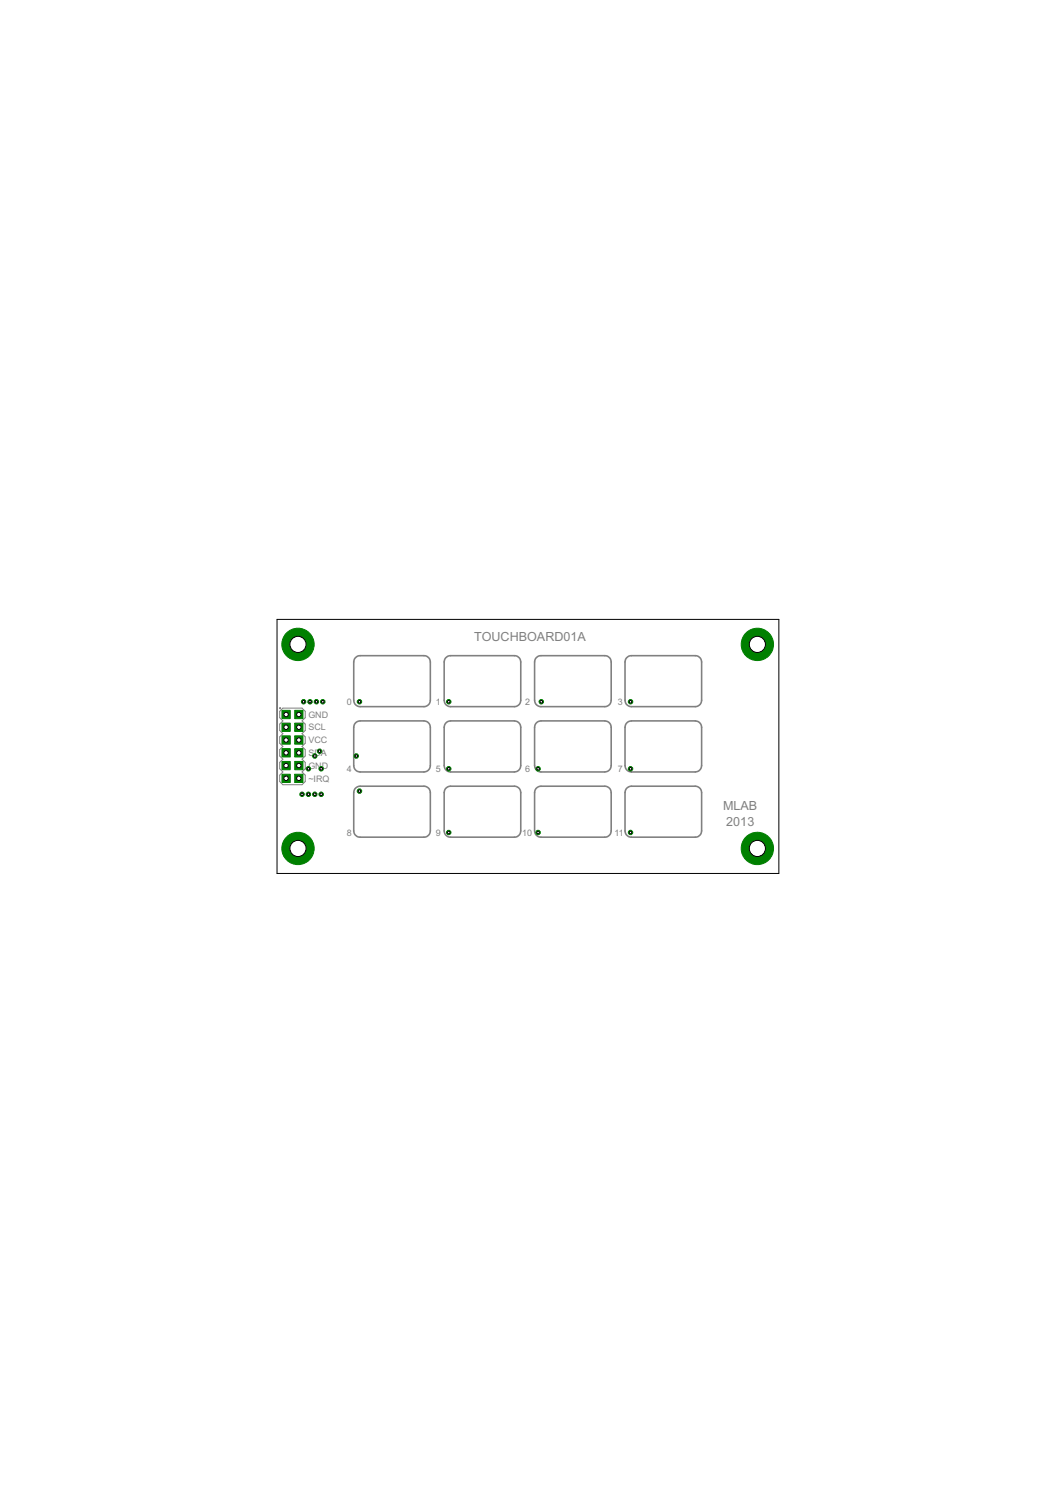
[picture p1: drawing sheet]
<svg xmlns="http://www.w3.org/2000/svg" width="210mm" height="297mm" viewBox="0 0 210 297" stroke-linecap="round" stroke-linejoin="round" font-family="sans-serif">
<defs><g id="words">
<g font-size="2.8" fill="#808080">
<text x="94.4" y="127.6">TOUCHBOARD01A</text>
<text x="143.9" y="161.2">MLAB</text>
<text x="144.5" y="164.4">2013</text>
</g>
<g font-size="2" fill="#808080">
<text x="61.4" y="142.8">GND</text>
<text x="69" y="140.3">0</text>
<text x="86.7" y="140.3">1</text>
<text x="104.5" y="140.3">2</text>
<text x="122.9" y="140.3">3</text>
<text x="61.4" y="145.3">SCL</text>
<text x="61.4" y="147.9">VCC</text>
<text x="61.4" y="152.9">GND</text>
<text x="61.4" y="150.4">SDA</text>
<text x="61.4" y="155.5">~IRQ</text>
<text x="69" y="153.6">4</text>
<text x="86.7" y="153.6">5</text>
<text x="104.5" y="153.6">6</text>
<text x="122.9" y="153.6">7</text>
<text x="69" y="166.3">8</text>
<text x="86.7" y="166.3">9</text>
<text x="103.9" y="166.3">10</text>
<text x="122.3" y="166.3">11</text>
</g>
</g></defs>
<path d="M55.6 141.5l.7-.6h3.8l.6 .6v1.3l-.6 .6 .6 .7v1.2l-.6 .7 .6 .6v1.3l-.6 .6 .6 .6v1.3l-.6 .6 .6 .7v1.3l-.6 .6 .6 .6v1.3l-.6 .6h-3.8l-.7-.6v-1.3l.7-.6-.7-.6v-1.3l.7-.7-.7-.6v-1.3l.7-.6-.7-.6v-1.3l.7-.6-.7-.7v-1.2l.7-.7-.7-.6z" fill="none" stroke="#808080" stroke-width=".2"/>
<circle cx="55.7" cy="140.9" r=".12" fill="#808080" stroke="#808080" stroke-width=".2"/>
<path d="M70.7 130.9l.4-.3 .5-.1h12.7l.6 .1 .6 .5 .1 .6v7.6l-.3 .8-.4 .4-.6 .1h-12.7l-.5-.1-.4-.4-.3-.8v-7.6zM88.6 130.9l.5-.3 .5-.1h12.7l.6 .1 .6 .5 .1 .6v7.6l-.3 .8-.4 .4-.6 .1h-12.7l-.5-.1-.5-.4-.2-.8v-7.6zM106.6 130.9l.5-.3 .5-.1h12.7l.6 .1 .6 .5 .1 .6v7.6l-.3 .8-.4 .4-.6 .1h-12.7l-.5-.1-.5-.4-.2-.8v-7.6zM124.6 130.9l.5-.3 .5-.1h12.7l.6 .1 .6 .5 .1 .6v7.6l-.3 .8-.4 .4-.6 .1h-12.7l-.5-.1-.5-.4-.2-.8v-7.6zM70.7 143.9l.4-.3 .5-.2h12.7l.6 .2 .6 .5 .1 .6v7.6l-.1 .6-.6 .6-.6 .1h-12.7l-.5-.1-.6-.6-.1-.6v-7.6zM70.7 156.9l.4-.4 .5-.1h12.7l.6 .1 .4 .4 .3 .8v7.6l-.1 .6-.6 .6-.6 .1h-12.7l-.5-.1-.6-.6-.1-.6v-7.6zM88.6 143.9l.5-.3 .5-.2h12.7l.6 .2 .6 .5 .1 .6v7.6l-.1 .6-.6 .6-.6 .1h-12.7l-.5-.1-.6-.6-.1-.6v-7.6zM88.6 156.9l.5-.4 .5-.1h12.7l.6 .1 .4 .4 .3 .8v7.6l-.1 .6-.6 .6-.6 .1h-12.7l-.5-.1-.6-.6-.1-.6v-7.6zM106.6 143.9l.5-.3 .5-.2h12.7l.6 .2 .6 .5 .1 .6v7.6l-.1 .6-.6 .6-.6 .1h-12.7l-.5-.1-.6-.6-.1-.6v-7.6zM106.6 156.9l.5-.4 .5-.1h12.7l.6 .1 .4 .4 .3 .8v7.6l-.1 .6-.6 .6-.6 .1h-12.7l-.5-.1-.6-.6-.1-.6v-7.6zM124.6 143.9l.5-.3 .5-.2h12.7l.6 .2 .6 .5 .1 .6v7.6l-.1 .6-.6 .6-.6 .1h-12.7l-.5-.1-.6-.6-.1-.6v-7.6zM124.6 156.9l.5-.4 .5-.1h12.7l.6 .1 .4 .4 .3 .8v7.6l-.1 .6-.6 .6-.6 .1h-12.7l-.5-.1-.6-.6-.1-.6v-7.6z" fill="none" stroke="#808080" stroke-width=".32"/>
<path d="M56.1 141.3h1.6v1.7h-1.6z" fill="#008000" stroke="#008000" stroke-width=".2"/>
<circle cx="56.9" cy="142.2" r=".44" fill="#fff" stroke="#000" stroke-width=".2"/>
<path d="M56.1 143.9h1.6v1.6h-1.6z" fill="#008000" stroke="#008000" stroke-width=".2"/>
<circle cx="56.9" cy="144.7" r=".44" fill="#fff" stroke="#000" stroke-width=".2"/>
<path d="M56.1 146.4h1.6v1.7h-1.6z" fill="#008000" stroke="#008000" stroke-width=".2"/>
<circle cx="56.9" cy="147.2" r=".44" fill="#fff" stroke="#000" stroke-width=".2"/>
<path d="M56.1 148.9h1.6v1.7h-1.6z" fill="#008000" stroke="#008000" stroke-width=".2"/>
<circle cx="56.9" cy="149.8" r=".44" fill="#fff" stroke="#000" stroke-width=".2"/>
<path d="M56.1 151.5h1.6v1.6h-1.6z" fill="#008000" stroke="#008000" stroke-width=".2"/>
<circle cx="56.9" cy="152.3" r=".44" fill="#fff" stroke="#000" stroke-width=".2"/>
<path d="M56.1 154h1.6v1.7h-1.6z" fill="#008000" stroke="#008000" stroke-width=".2"/>
<circle cx="56.9" cy="154.9" r=".44" fill="#fff" stroke="#000" stroke-width=".2"/>
<path d="M58.6 141.3h1.7v1.7h-1.7z" fill="#008000" stroke="#008000" stroke-width=".2"/>
<circle cx="59.5" cy="142.2" r=".44" fill="#fff" stroke="#000" stroke-width=".2"/>
<path d="M58.6 143.9h1.7v1.6h-1.7z" fill="#008000" stroke="#008000" stroke-width=".2"/>
<circle cx="59.5" cy="144.7" r=".44" fill="#fff" stroke="#000" stroke-width=".2"/>
<path d="M58.6 146.4h1.7v1.7h-1.7z" fill="#008000" stroke="#008000" stroke-width=".2"/>
<circle cx="59.5" cy="147.2" r=".44" fill="#fff" stroke="#000" stroke-width=".2"/>
<path d="M58.6 148.9h1.7v1.7h-1.7z" fill="#008000" stroke="#008000" stroke-width=".2"/>
<circle cx="59.5" cy="149.8" r=".44" fill="#fff" stroke="#000" stroke-width=".2"/>
<path d="M58.6 151.5h1.7v1.6h-1.7z" fill="#008000" stroke="#008000" stroke-width=".2"/>
<circle cx="59.5" cy="152.3" r=".44" fill="#fff" stroke="#000" stroke-width=".2"/>
<path d="M58.6 154h1.7v1.7h-1.7z" fill="#008000" stroke="#008000" stroke-width=".2"/>
<circle cx="59.5" cy="154.9" r=".44" fill="#fff" stroke="#000" stroke-width=".2"/>
<circle cx="59.3" cy="168.8" r="3.2" fill="#008000" stroke="#008000" stroke-width=".2"/>
<circle cx="59.3" cy="168.8" r="1.61" fill="#fff" stroke="#000" stroke-width=".2"/>
<circle cx="150.7" cy="168.8" r="3.2" fill="#008000" stroke="#008000" stroke-width=".2"/>
<circle cx="150.7" cy="168.8" r="1.61" fill="#fff" stroke="#000" stroke-width=".2"/>
<circle cx="59.3" cy="128.2" r="3.2" fill="#008000" stroke="#008000" stroke-width=".2"/>
<circle cx="59.3" cy="128.2" r="1.61" fill="#fff" stroke="#000" stroke-width=".2"/>
<circle cx="150.7" cy="128.2" r="3.2" fill="#008000" stroke="#008000" stroke-width=".2"/>
<circle cx="150.7" cy="128.2" r="1.61" fill="#fff" stroke="#000" stroke-width=".2"/>
<circle cx="62.6" cy="150.4" r=".44" fill="#008000" stroke="#008000" stroke-width=".2"/>
<circle cx="62.6" cy="150.4" r=".25" fill="#fff" stroke="#000" stroke-width=".2"/>
<circle cx="63.6" cy="149.5" r=".44" fill="#008000" stroke="#008000" stroke-width=".2"/>
<circle cx="63.6" cy="149.5" r=".25" fill="#fff" stroke="#000" stroke-width=".2"/>
<circle cx="60.1" cy="158" r=".44" fill="#008000" stroke="#008000" stroke-width=".2"/>
<circle cx="60.1" cy="158" r=".25" fill="#fff" stroke="#000" stroke-width=".2"/>
<circle cx="61.4" cy="158" r=".44" fill="#008000" stroke="#008000" stroke-width=".2"/>
<circle cx="61.4" cy="158" r=".25" fill="#fff" stroke="#000" stroke-width=".2"/>
<circle cx="62.6" cy="158" r=".44" fill="#008000" stroke="#008000" stroke-width=".2"/>
<circle cx="62.6" cy="158" r=".25" fill="#fff" stroke="#000" stroke-width=".2"/>
<circle cx="63.9" cy="158" r=".44" fill="#008000" stroke="#008000" stroke-width=".2"/>
<circle cx="63.9" cy="158" r=".25" fill="#fff" stroke="#000" stroke-width=".2"/>
<circle cx="60.4" cy="139.6" r=".44" fill="#008000" stroke="#008000" stroke-width=".2"/>
<circle cx="60.4" cy="139.6" r=".25" fill="#fff" stroke="#000" stroke-width=".2"/>
<circle cx="61.7" cy="139.6" r=".44" fill="#008000" stroke="#008000" stroke-width=".2"/>
<circle cx="61.7" cy="139.6" r=".25" fill="#fff" stroke="#000" stroke-width=".2"/>
<circle cx="62.9" cy="139.6" r=".44" fill="#008000" stroke="#008000" stroke-width=".2"/>
<circle cx="62.9" cy="139.6" r=".25" fill="#fff" stroke="#000" stroke-width=".2"/>
<circle cx="64.2" cy="139.6" r=".44" fill="#008000" stroke="#008000" stroke-width=".2"/>
<circle cx="64.2" cy="139.6" r=".25" fill="#fff" stroke="#000" stroke-width=".2"/>
<circle cx="63.9" cy="153" r=".44" fill="#008000" stroke="#008000" stroke-width=".2"/>
<circle cx="63.9" cy="153" r=".25" fill="#fff" stroke="#000" stroke-width=".2"/>
<circle cx="61.4" cy="153" r=".44" fill="#008000" stroke="#008000" stroke-width=".2"/>
<circle cx="61.4" cy="153" r=".25" fill="#fff" stroke="#000" stroke-width=".2"/>
<circle cx="125.5" cy="165.6" r=".44" fill="#008000" stroke="#008000" stroke-width=".2"/>
<circle cx="125.5" cy="165.6" r=".25" fill="#fff" stroke="#000" stroke-width=".2"/>
<circle cx="107.1" cy="165.6" r=".44" fill="#008000" stroke="#008000" stroke-width=".2"/>
<circle cx="107.1" cy="165.6" r=".25" fill="#fff" stroke="#000" stroke-width=".2"/>
<circle cx="89.3" cy="165.6" r=".44" fill="#008000" stroke="#008000" stroke-width=".2"/>
<circle cx="89.3" cy="165.6" r=".25" fill="#fff" stroke="#000" stroke-width=".2"/>
<circle cx="71.5" cy="157.4" r=".44" fill="#008000" stroke="#008000" stroke-width=".2"/>
<circle cx="71.5" cy="157.4" r=".25" fill="#fff" stroke="#000" stroke-width=".2"/>
<circle cx="125.5" cy="153" r=".44" fill="#008000" stroke="#008000" stroke-width=".2"/>
<circle cx="125.5" cy="153" r=".25" fill="#fff" stroke="#000" stroke-width=".2"/>
<circle cx="107.1" cy="153" r=".44" fill="#008000" stroke="#008000" stroke-width=".2"/>
<circle cx="107.1" cy="153" r=".25" fill="#fff" stroke="#000" stroke-width=".2"/>
<circle cx="89.3" cy="153" r=".44" fill="#008000" stroke="#008000" stroke-width=".2"/>
<circle cx="89.3" cy="153" r=".25" fill="#fff" stroke="#000" stroke-width=".2"/>
<circle cx="70.9" cy="150.4" r=".44" fill="#008000" stroke="#008000" stroke-width=".2"/>
<circle cx="70.9" cy="150.4" r=".25" fill="#fff" stroke="#000" stroke-width=".2"/>
<circle cx="125.5" cy="139.6" r=".44" fill="#008000" stroke="#008000" stroke-width=".2"/>
<circle cx="125.5" cy="139.6" r=".25" fill="#fff" stroke="#000" stroke-width=".2"/>
<circle cx="107.7" cy="139.6" r=".44" fill="#008000" stroke="#008000" stroke-width=".2"/>
<circle cx="107.7" cy="139.6" r=".25" fill="#fff" stroke="#000" stroke-width=".2"/>
<circle cx="89.3" cy="139.6" r=".44" fill="#008000" stroke="#008000" stroke-width=".2"/>
<circle cx="89.3" cy="139.6" r=".25" fill="#fff" stroke="#000" stroke-width=".2"/>
<circle cx="71.5" cy="139.6" r=".44" fill="#008000" stroke="#008000" stroke-width=".2"/>
<circle cx="71.5" cy="139.6" r=".25" fill="#fff" stroke="#000" stroke-width=".2"/>
<path d="M55.1 123.2h99.9v50.6h-99.9z" fill="none" stroke="#000" stroke-width=".2"/>
<use href="#words"/>
</svg>
